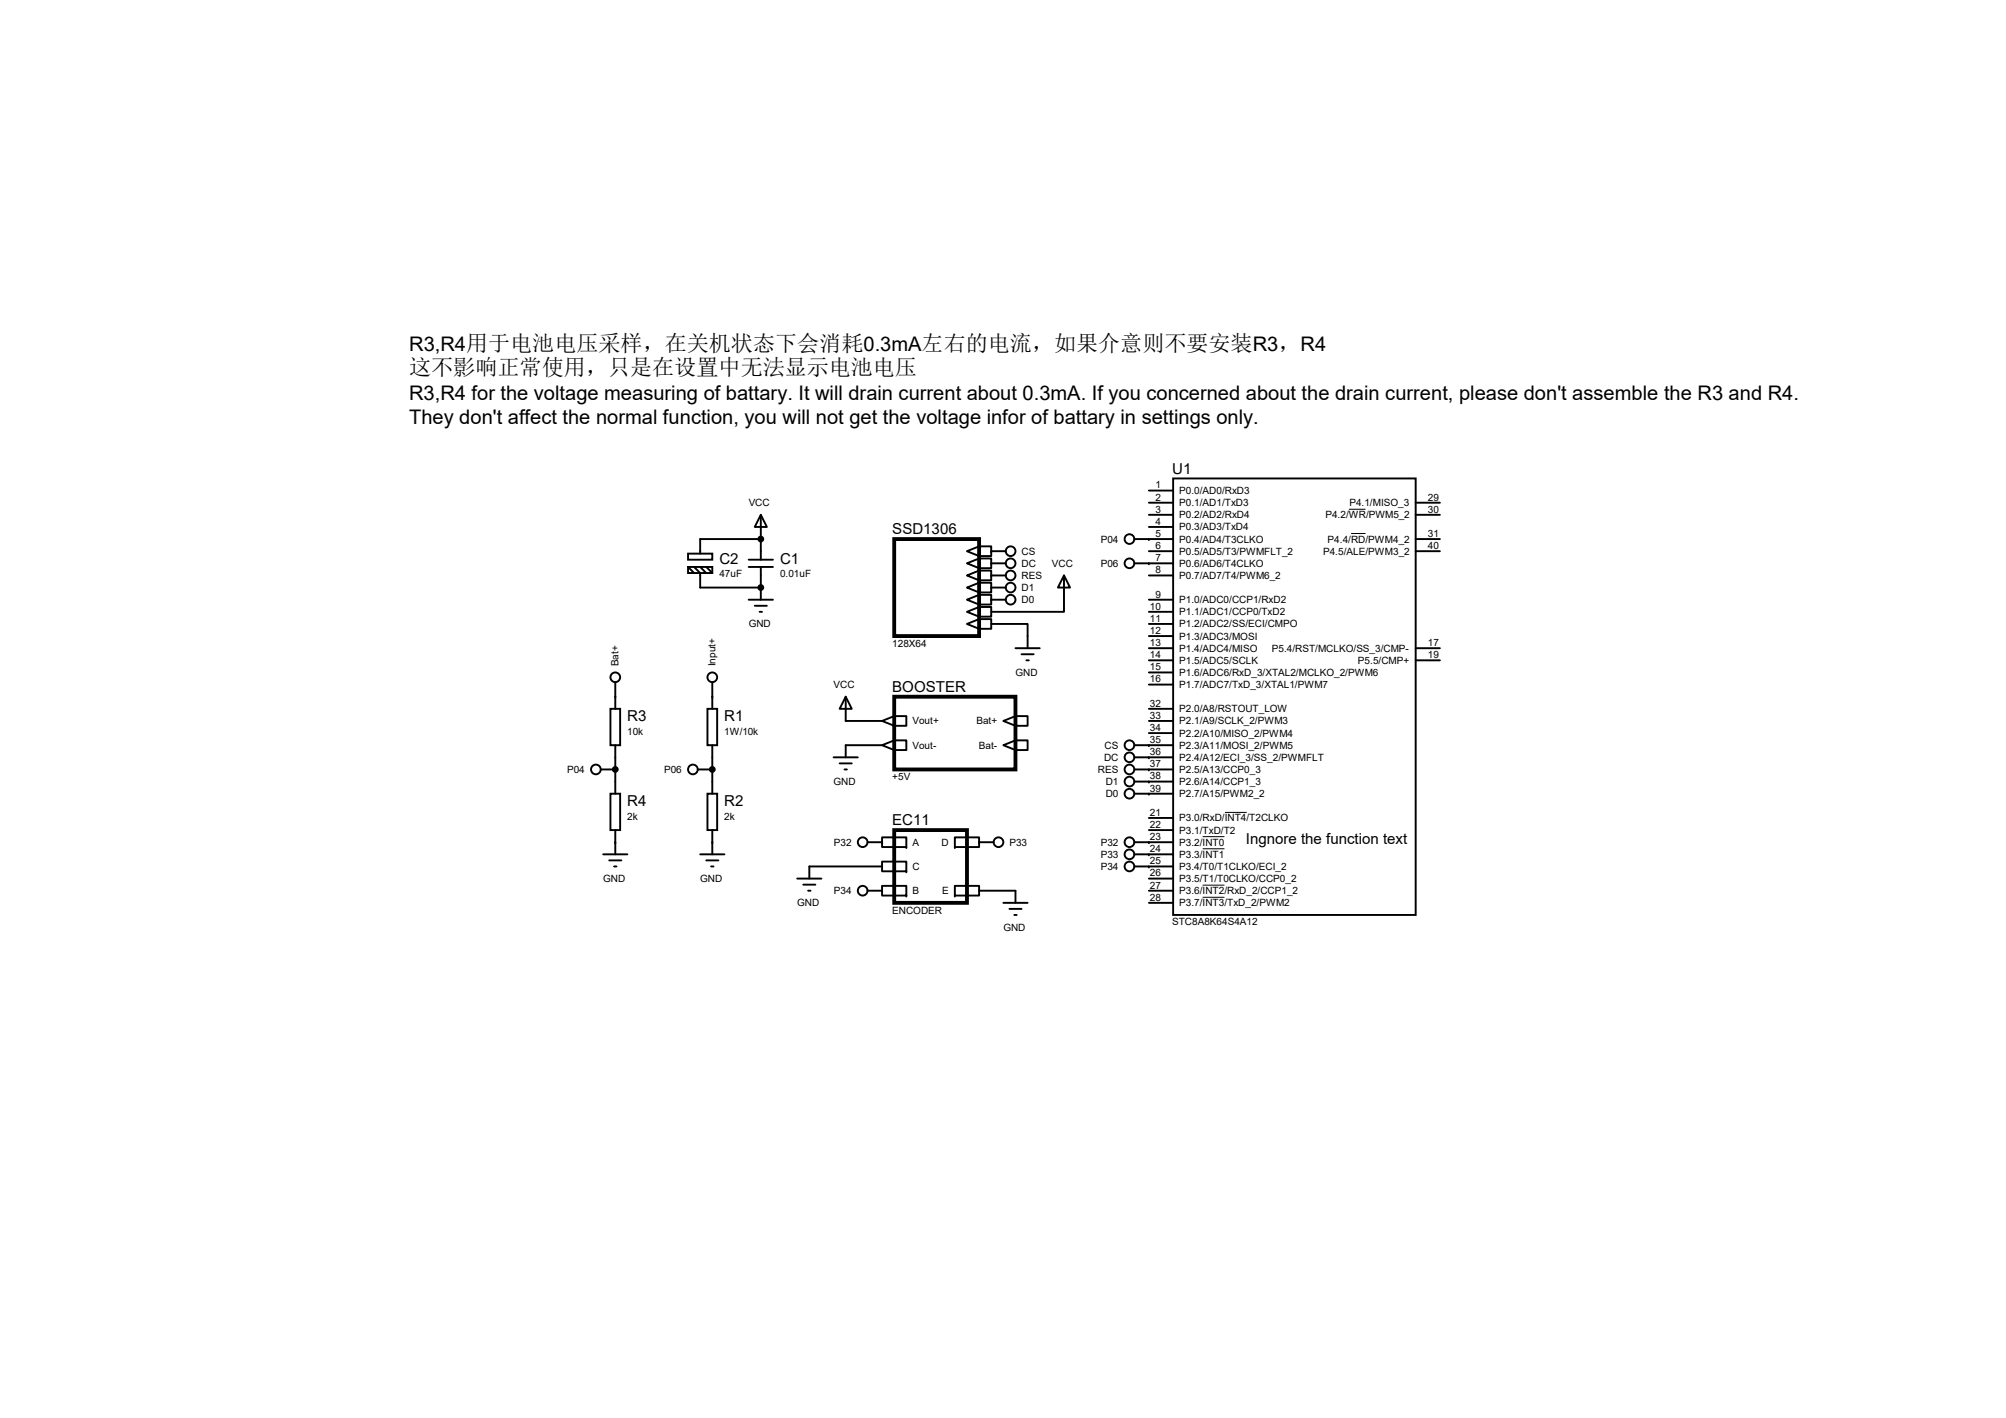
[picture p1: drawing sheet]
<svg xmlns="http://www.w3.org/2000/svg" width="420mm" height="297mm" viewBox="0 0 420 297" stroke-linecap="round" stroke-linejoin="round" font-family="sans-serif">
<defs><g id="words">
<text font-size="4.6" x="85.7" y="78.6">这不影响正常使用，只是在设置中无法显示电池电压</text>
<g font-size="4.2">
<text x="85.7" y="73.6">R3,R4用于电池电压采样，在关机状态下会消耗0.3mA左右的电流，如果介意则不要安装R3，R4</text>
<text x="85.7" y="83.7">R3,R4 for the voltage measuring of battary. It will drain current about 0.3mA. If you concerned about the drain current, please don't assemble the R3 and R4.</text>
<text x="85.7" y="88.8">They don't affect the normal function, you will not get the voltage infor of battary in settings only.</text>
</g>
<g font-size="3.2">
<text x="245.5" y="99.4">U1</text>
<text x="186.9" y="111.9">SSD1306</text>
<text x="150.7" y="118.1">C2</text>
<text x="163.4" y="118.1">C1</text>
<text x="186.9" y="144.9">BOOSTER</text>
<text x="131.4" y="151.1">R3</text>
<text x="151.7" y="151.1">R1</text>
<text x="131.4" y="168.9">R4</text>
<text x="151.7" y="168.9">R2</text>
<text x="186.9" y="172.8">EC11</text>
<text x="261" y="176.7">Ingnore the function text</text>
</g>
<g font-size="2.1">
<text x="156.8" y="106">VCC</text>
<text x="242" y="102.3">1</text>
<text x="242" y="104.9">2</text>
<text x="242" y="107.4">3</text>
<text x="247" y="103.5">P0.0/AD0/RxD3</text>
<text x="247" y="106">P0.1/AD1/TxD3</text>
<text x="282.6" y="106">P4.1/MISO_3</text>
<text x="299.1" y="107.4">30</text>
<text x="299.1" y="104.9">29</text>
<text x="230.5" y="113.7">P04</text>
<text x="242" y="109.9">4</text>
<text x="242" y="112.5">5</text>
<text x="247" y="108.6">P0.2/AD2/RxD4</text>
<text x="247" y="111.1">P0.3/AD3/TxD4</text>
<text x="247" y="113.7">P0.4/AD4/T3CLKO</text>
<text x="277.6" y="108.6">P4.2/WR/PWM5_2</text>
<text x="278.1" y="113.7">P4.4/RD/PWM4_2</text>
<text x="299.1" y="112.5">31</text>
<text x="214" y="116.2">CS</text>
<text x="214" y="118.7">DC</text>
<text x="220.3" y="118.7">VCC</text>
<text x="230.5" y="118.7">P06</text>
<text x="242" y="115">6</text>
<text x="242" y="117.6">7</text>
<text x="247" y="116.2">P0.5/AD5/T3/PWMFLT_2</text>
<text x="247" y="118.7">P0.6/AD6/T4CLKO</text>
<text x="277.1" y="116.2">P4.5/ALE/PWM3_2</text>
<text x="299.1" y="115">40</text>
<text x="150.7" y="121">47uF</text>
<text x="163.4" y="121">0.01uF</text>
<text x="214" y="121.3">RES</text>
<text x="214" y="123.8">D1</text>
<text x="242" y="120.1">8</text>
<text x="242" y="125.2">9</text>
<text x="247" y="121.3">P0.7/AD7/T4/PWM6_2</text>
<text x="156.8" y="131.4">GND</text>
<text x="214" y="126.4">D0</text>
<text x="240.8" y="127.7">10</text>
<text x="240.8" y="130.3">11</text>
<text x="247" y="126.4">P1.0/ADC0/CCP1/RxD2</text>
<text x="247" y="128.9">P1.1/ADC1/CCP0/TxD2</text>
<text x="247" y="131.4">P1.2/ADC2/SS/ECI/CMPO</text>
<text x="186.9" y="135.6">128X64</text>
<text x="240.8" y="132.8">12</text>
<text x="240.8" y="135.3">13</text>
<text x="240.8" y="137.9">14</text>
<text x="247" y="134">P1.3/ADC3/MOSI</text>
<text x="247" y="136.5">P1.4/ADC4/MISO</text>
<text x="266.4" y="136.5">P5.4/RST/MCLKO/SS_3/CMP-</text>
<text x="299.1" y="137.9">19</text>
<text x="299.1" y="135.3">17</text>
<text x="129.6" y="139.6" transform="rotate(-90 129.6 139.6)">Bat+</text>
<text x="149.9" y="139.6" transform="rotate(-90 149.9 139.6)">Input+</text>
<text x="212.7" y="141.6">GND</text>
<text x="240.8" y="140.4">15</text>
<text x="240.8" y="143">16</text>
<text x="247" y="139.1">P1.5/ADC5/SCLK</text>
<text x="247" y="141.6">P1.6/ADC6/RxD_3/XTAL2/MCLKO_2/PWM6</text>
<text x="284.4" y="139.1">P5.5/CMP+</text>
<text x="174.6" y="144.1">VCC</text>
<text x="240.8" y="148">32</text>
<text x="247" y="149.2">P2.0/A8/RSTOUT_LOW</text>
<text x="247" y="144.1">P1.7/ADC7/TxD_3/XTAL1/PWM7</text>
<text x="131.4" y="154">10k</text>
<text x="151.7" y="154">1W/10k</text>
<text x="191.1" y="151.8">Vout+</text>
<text x="204.5" y="151.8">Bat+</text>
<text x="240.8" y="150.6">33</text>
<text x="240.8" y="153.1">34</text>
<text x="240.8" y="155.7">35</text>
<text x="247" y="151.8">P2.1/A9/SCLK_2/PWM3</text>
<text x="247" y="154.3">P2.2/A10/MISO_2/PWM4</text>
<text x="118.8" y="161.9">P04</text>
<text x="139.1" y="161.9">P06</text>
<text x="191.1" y="156.8">Vout-</text>
<text x="205" y="156.8">Bat-</text>
<text x="230" y="161.9">RES</text>
<text x="231.3" y="159.4">DC</text>
<text x="231.4" y="156.8">CS</text>
<text x="240.8" y="158.2">36</text>
<text x="240.8" y="160.7">37</text>
<text x="247" y="156.8">P2.3/A11/MOSI_2/PWM5</text>
<text x="247" y="159.4">P2.4/A12/ECI_3/SS_2/PWMFLT</text>
<text x="247" y="161.9">P2.5/A13/CCP0_3</text>
<text x="174.6" y="164.5">GND</text>
<text x="186.9" y="163.5">+5V</text>
<text x="231.6" y="167">D0</text>
<text x="231.6" y="164.5">D1</text>
<text x="240.8" y="165.8">39</text>
<text x="240.8" y="163.3">38</text>
<text x="247" y="167">P2.7/A15/PWM2_2</text>
<text x="247" y="164.5">P2.6/A14/CCP1_3</text>
<text x="131.4" y="171.8">2k</text>
<text x="151.7" y="171.8">2k</text>
<text x="240.8" y="173.4">22</text>
<text x="240.8" y="170.9">21</text>
<text x="247" y="172.1">P3.0/RxD/INT4/T2CLKO</text>
<text x="174.7" y="177.2">P32</text>
<text x="191.1" y="177.2">A</text>
<text x="197.2" y="177.2">D</text>
<text x="211.4" y="177.2">P33</text>
<text x="230.5" y="179.7">P33</text>
<text x="230.5" y="177.2">P32</text>
<text x="240.8" y="176">23</text>
<text x="240.8" y="178.5">24</text>
<text x="247" y="174.6">P3.1/TxD/T2</text>
<text x="247" y="177.2">P3.2/INT0</text>
<text x="247" y="179.7">P3.3/INT1</text>
<text x="126.3" y="184.8">GND</text>
<text x="146.7" y="184.8">GND</text>
<text x="191.1" y="182.2">C</text>
<text x="230.5" y="182.2">P34</text>
<text x="240.8" y="181.1">25</text>
<text x="240.8" y="183.6">26</text>
<text x="247" y="182.2">P3.4/T0/T1CLKO/ECI_2</text>
<text x="247" y="184.8">P3.5/T1/T0CLKO/CCP0_2</text>
<text x="167" y="189.9">GND</text>
<text x="174.7" y="187.3">P34</text>
<text x="186.9" y="191.4">ENCODER</text>
<text x="191.1" y="187.3">B</text>
<text x="197.3" y="187.3">E</text>
<text x="240.8" y="188.7">28</text>
<text x="240.8" y="186.1">27</text>
<text x="247" y="189.9">P3.7/INT3/TxD_2/PWM2</text>
<text x="247" y="187.3">P3.6/INT2/RxD_2/CCP1_2</text>
<text x="210.2" y="194.9">GND</text>
<text x="245.5" y="193.8">STC8A8K64S4A12</text>
</g>
</g></defs>
<g fill="#000">
<circle cx="159.4" cy="112.9" r=".2"/>
<circle cx="207.6" cy="115.5" r=".2"/>
<circle cx="207.6" cy="118" r=".2"/>
<circle cx="240.6" cy="112.9" r=".2"/>
<circle cx="240.6" cy="118" r=".2"/>
<circle cx="207.6" cy="125.6" r=".2"/>
<circle cx="207.6" cy="120.5" r=".2"/>
<circle cx="207.6" cy="123.1" r=".2"/>
<circle cx="128.9" cy="145.9" r=".2"/>
<circle cx="149.2" cy="145.9" r=".2"/>
<circle cx="240.6" cy="156.1" r=".2"/>
<circle cx="240.6" cy="158.6" r=".2"/>
<circle cx="128.9" cy="161.2" r=".2"/>
<circle cx="128.9" cy="176.4" r=".2"/>
<circle cx="149.2" cy="176.4" r=".2"/>
<circle cx="149.2" cy="161.2" r=".2"/>
<circle cx="184.8" cy="176.4" r=".2"/>
<circle cx="189.8" cy="177.4" r=".2"/>
<circle cx="200" cy="177.4" r=".2"/>
<circle cx="205.1" cy="176.4" r=".2"/>
<circle cx="240.6" cy="161.2" r=".2"/>
<circle cx="240.6" cy="166.3" r=".2"/>
<circle cx="240.6" cy="176.4" r=".2"/>
<circle cx="240.6" cy="179" r=".2"/>
<circle cx="240.6" cy="163.7" r=".2"/>
<circle cx="184.8" cy="186.6" r=".2"/>
<circle cx="189.8" cy="187.6" r=".2"/>
<circle cx="189.8" cy="182.5" r=".2"/>
<circle cx="200" cy="187.6" r=".2"/>
<circle cx="240.6" cy="181.5" r=".2"/>
</g>
<g fill="none" stroke="#000" stroke-width=".4">
<path d="M144.1 116h5.1v1.2h-5.1zM144.1 118.8h5.1v1.2h-5.1zM144.1 118.8l1.3 1.2M145.4 118.8l1.3 1.2v3.1h12.7M146.7 118.8l1.2 1.2M147.9 118.8l1.3 1.2M156.8 118.8h5.1M156.8 117.2h5.1M159.4 118.8v6.8M159.4 107.8l1.2 2.6h-2.5zM159.4 112.9h-12.7v3.1M159.4 107.8v9.4"/>
<path d="M202.5 115.5l2.6-1.1h2.5v2.1h-2.5zM202.5 118l2.6-1h2.5v2h-2.5zM205.1 114.4v2.1M205.1 117v2M205.1 119.5v2.1M207.6 118h3.1M207.6 115.5h3.1M237.6 118h8.1M237.6 112.9h8.1M240.6 115.5h5.1M240.6 102.8h5.1M240.6 105.3h5.1"/>
<path d="M240.6 107.8h5.1M240.6 110.4h5.1M245.7 100.2h50.8v91.5h-50.8zM296.5 115.5h5.1M296.5 112.9h5.1M296.5 105.3h5.1M296.5 107.8h5.1M156.8 125.6h5.1M158.1 126.9h2.5M159.1 128.2h.5M202.5 120.5l2.6-1h2.5v2.1h-2.5zM202.5 123.1l2.6-1h2.5v2h-2.5z"/>
<path d="M202.5 125.6l2.6-1h2.5v2h-2.5zM202.5 128.2l2.6-1.1h2.5v2.1h-2.5zM202.5 130.7l2.6-1h2.5v2h-2.5zM205.1 122.1v2M205.1 124.6v2M205.1 127.1v2.1M205.1 129.7v2M207.6 120.5h3.1M207.6 123.1h3.1M207.6 125.6h3.1M207.6 130.7h7.6v5.1M212.7 135.8h5.1"/>
<path d="M214 137.1h2.5M215 138.3h.5M222.9 120.5v7.7h-15.3M222.9 120.5l1.2 2.6h-2.5zM240.6 120.5h5.1M240.6 125.6h5.1M240.6 128.2h5.1M240.6 135.8h5.1M240.6 138.3h5.1M240.6 130.7h5.1M240.6 133.2h5.1M296.5 135.8h5.1"/>
<path d="M296.5 138.3h5.1M127.9 148.5h2v7.6h-2zM128.9 142.9v5.6M128.9 156.1v10.2M148.2 148.5h2v7.6h-2zM149.2 142.9v5.6M149.2 156.1v10.2M174.6 158.6h5.1M175.9 159.9h2.5M177.1 145.9l1.3 2.6h-2.5zM177.1 145.9v5.1h7.7M184.8 156.1h-7.7v2.5"/>
<path d="M184.8 151l2.5-1h2.5v2h-2.5zM184.8 156.1l2.5-1h2.5v2h-2.5zM187.3 150v2M187.3 155.1v2M210.2 156.1l2.5-1h2.5v2h-2.5zM210.2 151l2.5-1h2.5v2h-2.5zM212.7 150v2M212.7 155.1v2M237.6 156.1h8.1M237.6 158.6h8.1M240.6 151h5.1M240.6 148.5h5.1"/>
<path d="M240.6 153.6h5.1M240.6 140.9h5.1M240.6 143.4h5.1M125.8 161.2h3.1M126.3 179h5.1M127.9 166.3h2v7.6h-2zM128.9 173.9v5.1M146.1 161.2h3.1M146.7 179h5M148.2 166.3h2v7.6h-2zM149.2 173.9v5.1M176.9 161.2h.5"/>
<path d="M181.7 176.4h3.1M184.8 175.4h5v2h-5zM187.3 175.4v2M200 175.4h5.1v2h-5.1zM202.5 175.4v2M205.1 176.4h3M237.6 176.4h8.1M237.6 179h8.1M237.6 161.2h8.1M237.6 166.3h8.1M237.6 163.7h8.1M240.6 171.3h5.1"/>
<path d="M240.6 173.9h5.1M127.6 180.2h2.5M128.6 181.5h.5M147.9 180.2h2.6M148.9 181.5h.5M167 184h5.1M168.2 185.3h2.6M169.3 186.6h.5M181.7 186.6h3.1M184.8 185.6h5v2h-5zM184.8 180.5h5v2h-5zM184.8 181.5h-15.3v2.5"/>
<path d="M187.3 180.5v2M187.3 185.6v2M200 185.6h5.1v2h-5.1zM202.5 185.6v2M205.1 186.6h7.6v2.5M210.2 189.1h5M211.4 190.4h2.6M212.4 191.7h.5M237.6 181.5h8.1M240.6 186.6h5.1M240.6 184h5.1M240.6 189.1h5.1"/>
<circle cx="211.7" cy="118" r="1.02"/>
<circle cx="211.7" cy="115.5" r="1.02"/>
<circle cx="236.6" cy="112.9" r="1.02"/>
<circle cx="236.6" cy="118" r="1.02"/>
<circle cx="211.7" cy="123.1" r="1.02"/>
<circle cx="211.7" cy="120.5" r="1.02"/>
<circle cx="211.7" cy="125.6" r="1.02"/>
<circle cx="128.9" cy="141.9" r="1.02"/>
<circle cx="149.2" cy="141.9" r="1.02"/>
<circle cx="236.6" cy="156.1" r="1.02"/>
<circle cx="236.6" cy="158.6" r="1.02"/>
<circle cx="124.8" cy="161.2" r="1.02"/>
<circle cx="145.1" cy="161.2" r="1.02"/>
<circle cx="180.7" cy="176.4" r="1.02"/>
<circle cx="209.1" cy="176.4" r="1.02"/>
<circle cx="236.6" cy="163.7" r="1.02"/>
<circle cx="236.6" cy="176.4" r="1.02"/>
<circle cx="236.6" cy="166.3" r="1.02"/>
<circle cx="236.6" cy="161.2" r="1.02"/>
<circle cx="236.6" cy="179" r="1.02"/>
<circle cx="180.7" cy="186.6" r="1.02"/>
<circle cx="236.6" cy="181.5" r="1.02"/>
</g>
<path d="M187.3 112.9h17.8v20.3h-17.8zM187.3 145.9h25.4v15.3h-25.4zM187.3 173.9h15.2v15.2h-15.2z" fill="none" stroke="#000" stroke-width=".8"/>
<g fill="#000" stroke="#000" stroke-width=".4">
<circle cx="159.3" cy="112.9" r=".51"/>
<circle cx="159.3" cy="123.1" r=".51"/>
<circle cx="128.9" cy="161.2" r=".51"/>
<circle cx="149.2" cy="161.2" r=".51"/>
</g>
<path d="M282.5 106.7h3.5M283 111.8h3M251.9 175.3h4.6M251.9 177.8h4.6M256.6 170.2h4.5M251.9 188h4.6M251.9 185.4h4.6" fill="none" stroke="#000" stroke-width=".21"/>
<use href="#words"/>
</svg>
